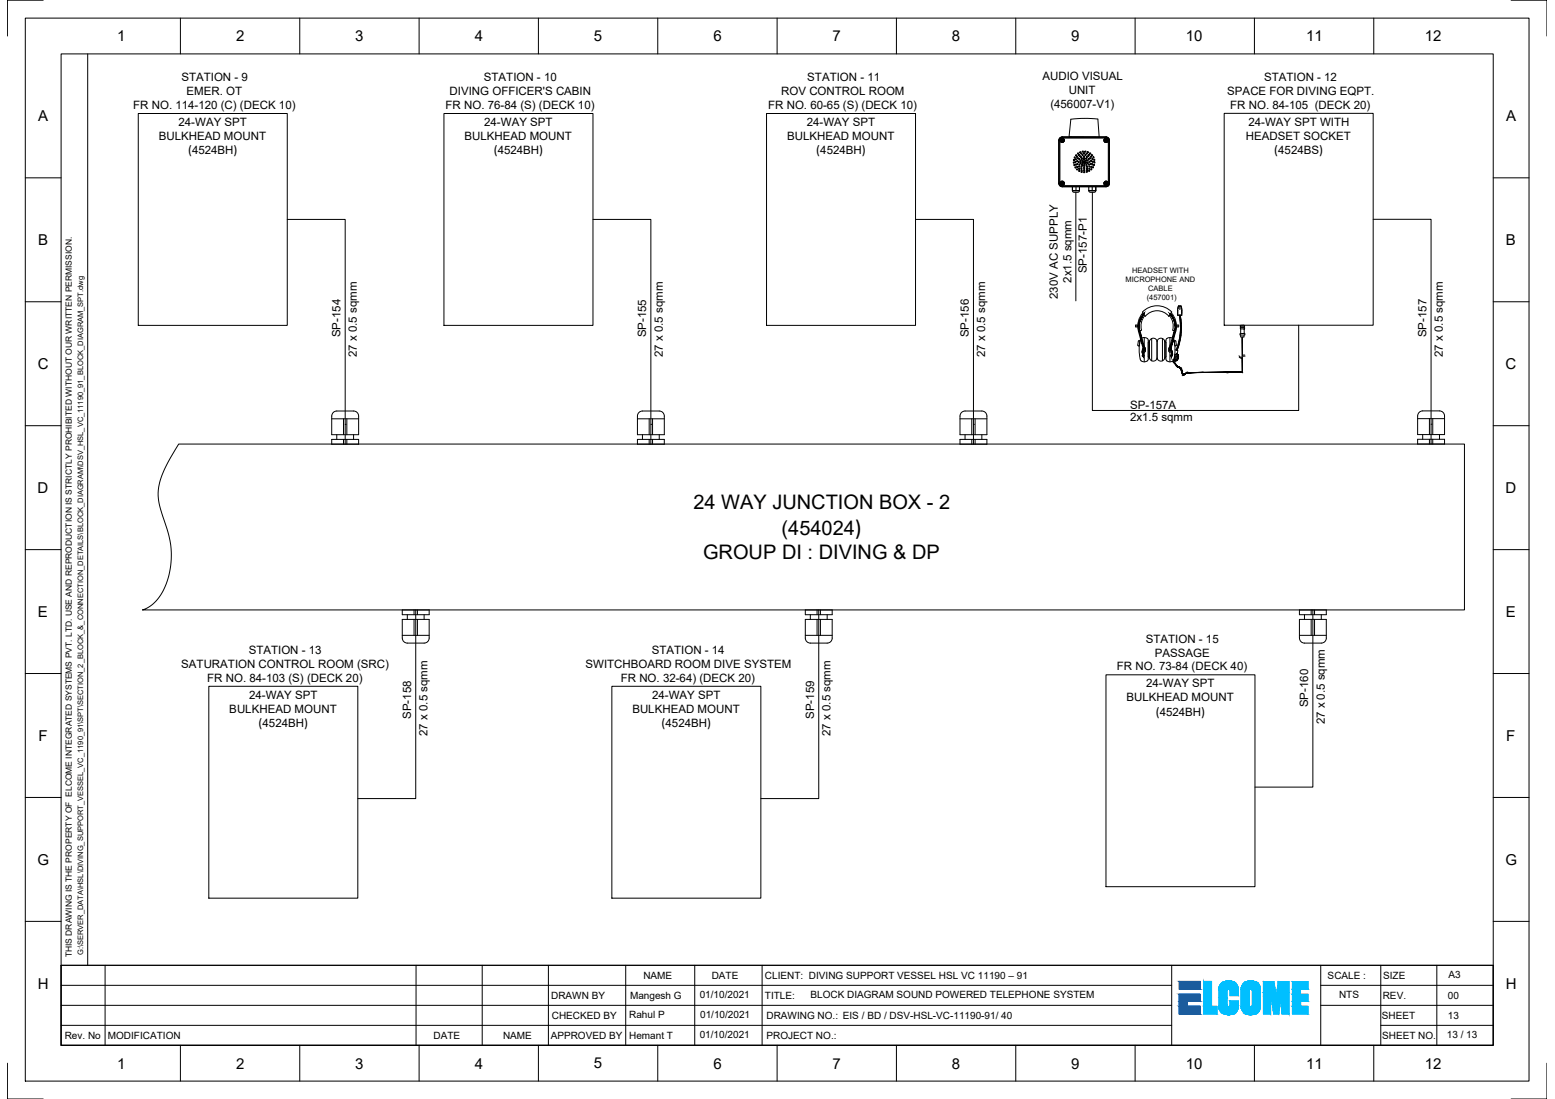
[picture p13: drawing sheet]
<svg xmlns="http://www.w3.org/2000/svg" width="420mm" height="297mm" viewBox="0 0 420 297" stroke-linecap="round" stroke-linejoin="round" font-family="sans-serif">
<defs><g id="words">
<g font-size="5.4">
<text x="187.4" y="137.7">24 WAY JUNCTION BOX - 2</text>
<text x="211.2" y="144.5">(454024)</text>
<text x="190" y="151">GROUP DI : DIVING &amp; DP</text>
</g>
<g font-size="4.1">
<text x="31.7" y="11.2">1</text>
<text x="63.8" y="11.2">2</text>
<text x="96" y="11.2">3</text>
<text x="128.3" y="11.2">4</text>
<text x="160.5" y="11.2">5</text>
<text x="192.8" y="11.2">6</text>
<text x="225" y="11.2">7</text>
<text x="257.2" y="11.2">8</text>
<text x="289.5" y="11.2">9</text>
<text x="320.4" y="11.2">10</text>
<text x="353" y="11.2">11</text>
<text x="384.9" y="11.2">12</text>
<text x="10.3" y="32.8">A</text>
<text x="407" y="32.8">A</text>
<text x="10.3" y="66.3">B</text>
<text x="406.9" y="66.3">B</text>
<text x="10.2" y="99.8">C</text>
<text x="406.8" y="99.8">C</text>
<text x="10.2" y="133.3">D</text>
<text x="406.8" y="133.3">D</text>
<text x="10.3" y="166.7">E</text>
<text x="406.9" y="166.7">E</text>
<text x="10.4" y="200.2">F</text>
<text x="407" y="200.2">F</text>
<text x="10.1" y="233.7">G</text>
<text x="406.7" y="233.7">G</text>
<text x="10.2" y="267.2">H</text>
<text x="406.8" y="267.2">H</text>
<text x="31.7" y="288.8">1</text>
<text x="63.8" y="288.8">2</text>
<text x="96" y="288.8">3</text>
<text x="128.3" y="288.8">4</text>
<text x="160.5" y="288.8">5</text>
<text x="192.8" y="288.8">6</text>
<text x="225" y="288.8">7</text>
<text x="257.2" y="288.8">8</text>
<text x="289.5" y="288.8">9</text>
<text x="320.4" y="288.8">10</text>
<text x="353" y="288.8">11</text>
<text x="384.9" y="288.8">12</text>
</g>
<g font-size="3.5">
<text x="50.8" y="41.8">(</text>
<text x="133.4" y="41.8">(</text>
<text x="220.6" y="41.8">(</text>
<text x="344.3" y="41.7">(</text>
<text x="69.9" y="196.6">(</text>
<text x="178.8" y="196.6">(</text>
<text x="312.3" y="193.5">(</text>
</g>
<g font-size="3.1">
<text x="49" y="22">STATION - 9</text>
<text x="130.8" y="22">STATION - 10</text>
<text x="218.1" y="22">STATION - 11</text>
<text x="281.7" y="21.8">AUDIO VISUAL</text>
<text x="341.6" y="21.9">STATION - 12</text>
<text x="36" y="29.5">FR NO. 114-120 (C) (DECK 10)</text>
<text x="50.4" y="25.7">EMER. OT</text>
<text x="120.4" y="29.5">FR NO. 76-84 (S) (DECK 10)</text>
<text x="121.5" y="25.7">DIVING OFFICER'S CABIN</text>
<text x="207.6" y="29.5">FR NO. 60-65 (S) (DECK 10)</text>
<text x="211.1" y="25.7">ROV CONTROL ROOM</text>
<text x="283.8" y="29.2">(456007-V1)</text>
<text x="288.8" y="25.5">UNIT</text>
<text x="331.6" y="25.7">SPACE FOR DIVING EQPT.</text>
<text x="332.4" y="29.4">FR NO. 84-105 (DECK 20)</text>
<text x="48.2" y="34.1">24-WAY SPT</text>
<text x="130.8" y="34.1">24-WAY SPT</text>
<text x="218" y="34.1">24-WAY SPT</text>
<text x="337.3" y="34.1">24-WAY SPT WITH</text>
<text x="42.9" y="37.8">BULKHEAD MOUNT</text>
<text x="51.9" y="41.8">4524BH)</text>
<text x="125.5" y="37.8">BULKHEAD MOUNT</text>
<text x="134.5" y="41.8">4524BH)</text>
<text x="212.7" y="37.8">BULKHEAD MOUNT</text>
<text x="221.6" y="41.8">4524BH)</text>
<text x="336.6" y="37.8">HEADSET SOCKET</text>
<text x="345.4" y="41.7">4524BS)</text>
<text x="289.5" y="76.4" transform="rotate(-90 289.5 76.4)">2x1.5 sqmm</text>
<text x="293.7" y="73.9" transform="rotate(-90 293.7 73.9)">SP-157-P1</text>
<text x="285.8" y="80.8" transform="rotate(-90 285.8 80.8)">230V AC SUPPLY</text>
<text x="92" y="91.2" transform="rotate(-90 92 91.2)">SP-154</text>
<text x="174.6" y="91.2" transform="rotate(-90 174.6 91.2)">SP-155</text>
<text x="261.8" y="91.2" transform="rotate(-90 261.8 91.2)">SP-156</text>
<text x="385.4" y="91.2" transform="rotate(-90 385.4 91.2)">SP-157</text>
<text x="96.5" y="96.5" transform="rotate(-90 96.5 96.5)">27 x 0.5 sqmm</text>
<text x="179.1" y="96.5" transform="rotate(-90 179.1 96.5)">27 x 0.5 sqmm</text>
<text x="266.2" y="96.5" transform="rotate(-90 266.2 96.5)">27 x 0.5 sqmm</text>
<text x="389.9" y="96.5" transform="rotate(-90 389.9 96.5)">27 x 0.5 sqmm</text>
<text x="305.3" y="113.7">2x1.5 sqmm</text>
<text x="305.4" y="110.5">SP-157A</text>
<text x="309.6" y="173.7">STATION - 15</text>
<text x="67.2" y="176.8">STATION - 13</text>
<text x="176.1" y="176.8">STATION - 14</text>
<text x="312" y="177.4">PASSAGE</text>
<text x="49" y="180.5">SATURATION CONTROL ROOM (SRC)</text>
<text x="56" y="184.3">FR NO. 84-103 (S) (DECK 20)</text>
<text x="158.2" y="180.5">SWITCHBOARD ROOM DIVE SYSTEM</text>
<text x="167.7" y="184.3">FR NO. 32-64) (DECK 20)</text>
<text x="301.8" y="181.2">FR NO. 73-84 (DECK 40)</text>
<text x="309.7" y="185.8">24-WAY SPT</text>
<text x="67.3" y="188.9">24-WAY SPT</text>
<text x="176.2" y="188.9">24-WAY SPT</text>
<text x="304.4" y="189.6">BULKHEAD MOUNT</text>
<text x="353.5" y="191.2" transform="rotate(-90 353.5 191.2)">SP-160</text>
<text x="62" y="192.7">BULKHEAD MOUNT</text>
<text x="70.9" y="196.6">4524BH)</text>
<text x="111.1" y="194.3" transform="rotate(-90 111.1 194.3)">SP-158</text>
<text x="170.9" y="192.7">BULKHEAD MOUNT</text>
<text x="179.8" y="196.6">4524BH)</text>
<text x="220" y="194.3" transform="rotate(-90 220 194.3)">SP-159</text>
<text x="313.3" y="193.5">4524BH)</text>
<text x="357.9" y="195.8" transform="rotate(-90 357.9 195.8)">27 x 0.5 sqmm</text>
<text x="115.5" y="198.9" transform="rotate(-90 115.5 198.9)">27 x 0.5 sqmm</text>
<text x="224.4" y="198.9" transform="rotate(-90 224.4 198.9)">27 x 0.5 sqmm</text>
</g>
<g font-size="2.7">
<text x="148.9" y="270">DRAWN BY</text>
<text x="170.2" y="269.9">Mangesh G</text>
<text x="173.8" y="264.6">NAME</text>
<text x="189.1" y="269.8">01/10/2021</text>
<text x="192.3" y="264.6">DATE</text>
<text x="206.7" y="264.6">CLIENT: DIVING SUPPORT VESSEL HSL VC 11190 – 91</text>
<text x="206.7" y="270">TITLE:</text>
<text x="219" y="269.9">BLOCK DIAGRAM SOUND POWERED TELEPHONE SYSTEM</text>
<text x="358.7" y="264.6">SCALE :</text>
<text x="361.8" y="269.8">NTS</text>
<text x="373.6" y="270">REV.</text>
<text x="373.7" y="264.6">SIZE</text>
<text x="391.2" y="269.9">00</text>
<text x="391.4" y="264.4">A3</text>
<text x="149.1" y="275.4">CHECKED BY</text>
<text x="170" y="275.1">Rahul P</text>
<text x="189.2" y="275">01/10/2021</text>
<text x="207.1" y="275.4">DRAWING NO.: EIS / BD / DSV-HSL-VC-11190-91/ 40</text>
<text x="373.4" y="275.4">SHEET</text>
<text x="391.2" y="275.4">13</text>
<text x="17.5" y="280.8">Rev. No</text>
<text x="29.1" y="280.8">MODIFICATION</text>
<text x="117.1" y="280.8">DATE</text>
<text x="135.9" y="280.8">NAME</text>
<text x="148.8" y="280.8">APPROVED BY</text>
<text x="170" y="280.8">Hemant T</text>
<text x="189.1" y="280.6">01/10/2021</text>
<text x="207.1" y="280.8">PROJECT NO.:</text>
<text x="373.5" y="280.8">SHEET NO.</text>
<text x="390.9" y="280.6">13 / 13</text>
</g>
<text font-size="2.3" x="19.4" y="258.8" transform="rotate(-90 19.4 258.8)">THIS DRAWING IS THE PROPERTY OF ELCOME INTEGRATED SYSTEMS PVT. LTD. USE AND REPRODUCTION IS STRICTLY PROHIBITED WITHOUT OUR WRITTEN PERMISSION.</text>
<g font-size="2">
<text x="304.1" y="76.2">MICROPHONE AND</text>
<text x="305.9" y="73.8">HEADSET WITH</text>
<text x="309.8" y="81.1">(457001)</text>
<text x="310.3" y="78.7">CABLE</text>
<text x="22.5" y="258.2" transform="rotate(-90 22.5 258.2)">G:\SERVER_DATA\HSL\DIVING_SUPPORT_VESSEL_VC_1190_91\SPT\SECTION_2_BLOCK_&amp;_CONNECTION_DETAILS\BLOCK_DIAGRAM\DSV_HSL_VC_11190_91_BLOCK_DIAGRAM_SPT.dwg</text>
</g>
</g></defs>
<!-- layer: 0 -->
<g fill="none" stroke="#000" stroke-width=".27">
<path d="M6.8 4.9h406.3v287.3h-406.3zM11.7 .1h-9.7v9.6M16.5 14.6h387v267.9h-387zM23.7 14.6v246.3M48.7 4.9v9.7M81 4.9v9.7M113.2 4.9v9.7M145.5 4.9v9.7M177.7 4.9v9.7M210 4.9v9.7M242.2 4.9v9.7M274.5 4.9v9.7"/>
<path d="M306.7 4.9v9.7M338.9 4.9v9.7M371.2 4.9v9.7M408.3 .1h9.7v9.6M37.4 30.7h40.2v57.2h-40.2zM120 30.7h40.2v57.2h-40.2zM207.1 30.7h40.3v57.2h-40.3zM296.6 32.2l-4-.2-3.3 .2-.4 4.8 8.1 .1-.4-4.9M330.8 30.6h40.2v57.3h-40.2zM6.8 48.1h9.7M77.6 59.3h15.7v60.8M160.2 59.3h15.7v60.8"/>
<path d="M247.4 59.3h15.6v60.8M290.7 52v29.3M292.9 43.6l.4 .5M295.2 52v58.9h55.7v-23M371 59.3h15.7v60.7M403.5 48.1h9.6M6.8 81.6h9.7M306.9 87.9h.5v.5h-.5zM307.2 87.9v.5M307.6 89.5l.4-.1 1.4 5.1-.2 .2-.2-.1zM307.6 92.1l.4 .2-.1 1-.3 .2-.2-.2zM308.2 91.7a9.2 9.2 0 0 0 .2 5.8 1.18 1.18 0 0 0 1.9-.5"/>
<path d="M308.6 91.4l1.1-.1 .5 .5 .1 5.2M308.8 84.5a5.2 5.2 0 0 0-1.2 5M308.8 94.1l.1 .9 .2 .2M309.1 95.2h.1M309.2 91.2v2.5M309.2 94.7v3.1M309.2 93.9l.3 .3v.8l-.3 .2M309.3 85.3l-.8 1.6-.2 1.1 .1 1.2-.8 .3M310.3 96.4l.3 .4M310.6 92.2l-.3 .4M310.6 92.2v4.6M310.6 96.8a1.05 1.05 0 0 0 1 .8 1.05 1.05 0 0 0 1.1-.8"/>
<path d="M310.6 92.2a1.05 1.05 0 0 1 1-.8 1.05 1.05 0 0 1 1.1 .8M311.2 91.5v6M312.6 96.8a1.06 1.06 0 0 0 1 .8 1.06 1.06 0 0 0 1.1-.7M312.6 92.2v4.6M314.1 91.5v6M314.7 92.1v.1M314.7 92.1a1.06 1.06 0 0 0-1.1-.7 1.06 1.06 0 0 0-1 .8M314.7 92.2l.3 .4M314.7 92.2v4.6M314.7 96.8v.1M315 96.4l-.3 .4M315.8 85.4v.1a4.1 4.1 0 0 0-6.3 0l-.8-1.2a5.5 5.5 0 0 1 7.9 0l-.8 1.2"/>
<path d="M316.1 93.9l-.3 .3 .1 .9 .5-.1 .1-.9M316.1 91.2v2.5M316.1 94.7v3.1M316.3 84.8l-.2 .3M316.5 84.5a5.2 5.2 0 0 1 1.2 5l-1.4 5.1-.2 .1-.2-.2 1.4-5.1 .4 .1-.8-.3 .1-1.2-.2-1.1-.8-1.6M316.7 91.4l-1.1-.1-.5 .5-.1 5.2M316.8 97.6l1.1 1.3M317 97.4l.9 1.5M317.1 91.7a9.4 9.4 0 0 1-.2 5.8 1.18 1.18 0 0 1-1.9-.5M317.1 97.6l-.2 .1M317.2 97.7l-.2 .1M317.3 97.8l-.2 .2"/>
<path d="M317.3 96.4l.1 .1M317.3 96.4h.1M317.3 96.3h.1M317.4 97.9l-.2 .2M317.5 98.1l-.2 .1M317.5 94.5l.8 .2-.2 1.1-.7-.1M317.5 95.7l.5 .1-.2 1.3-.5-.1zM317.6 98.2l-.2 .1M317.6 98.3l-.1 .1M317.7 92.2l-.3-.1-.1 .2 .1 1 .2 .2 .3-.2-.2-1.1M317.7 98.5h-.1M317.7 95.8l-.2 1.3"/>
<path d="M317.8 98.6l-.1 .1M317.9 87.9h.5v.5h-.5zM317.9 94.5l.2 .1M317.9 98.7l-.1 .1M317.9 94.4h.2M318 94.2l.2 .1M318 98.8l-.1 .1M318 94.1l.2 .1M318 94l.3 .1M318.1 87.9v.5M318.1 93.9l.2 .1M318.1 93.8h.3"/>
<path d="M318.2 93.6l.2 .1M318.2 93.5l.2 .1M318.2 84v1.2h1.1v-1.2M318.2 83.9l.2-1.2h.7l.2 1.2M318.2 93.4l.3 .1M318.3 93.3l.2 .1M318.3 93.2h.2M318.4 93l.2 .1M318.4 92.9l.2 .1M318.4 82.7l-.2 1.3M318.4 92.8l.3 .1M318.5 92.7h.2"/>
<path d="M318.5 92.5l.2 .1M318.5 92.4l.2 .1M318.5 92.3l.3 .1M318.6 92.2h.2M318.6 92.1h.2M318.6 91.9l.3 .1M318.6 85.2a16.6 16.6 0 0 1-.8 9.4M318.6 85.2h.3a16.9 16.9 0 0 1-.8 9.4h-.3M318.7 91.8l.2 .1M318.7 91.7h.2M318.7 91.6h.2M318.7 91.4l.3 .1"/>
<path d="M318.7 91.3l.3 .1M318.8 91.2h.2M318.8 91l.2 .1M318.8 90.9l.2 .1M318.8 90.8l.3 .1M318.8 90.7h.3M318.9 90.5l.2 .1M318.9 90.4l.2 .1M318.9 90.3h.2M318.9 90.2h.2M318.9 87h.3M318.9 90.1h.3"/>
<path d="M318.9 89.9h.3M318.9 85.3l-.2 .1M318.9 89.8h.3M318.9 87.1h.3M318.9 89.7h.3M318.9 87.2h.3M318.9 87.4h.3h-.3M318.9 89.5l.3 .1M318.9 85.5h-.2M318.9 89.4h.3M318.9 89.3h.3M318.9 87.6h.3"/>
<path d="M318.9 87.5h.3M319 89.2h.2M319 89l.2 .1M319 85.6h-.3M319 88.9h.2h-.2M319 88.6l.2 .1M319 88.5h.2M319 88.2h.2M319 88h.2M319 88.8h.2M319 85.7l-.3 .1M319 85.8l-.2 .1"/>
<path d="M319 86h-.2M319 86.1h-.2M319.1 86.2l-.3 .1M319.1 86.3l-.3 .1M319.1 86.5h-.3M319.1 86.6h-.2M319.1 82.7l.2 1.3M319.1 86.7l-.2 .1M319.1 86.9h-.2M319.2 87.8h-.2M319.2 87.9h-.2M319.2 88.4h-.2"/>
<path d="M319.2 88.3h-.2M336.3 96a.85 .85 0 0 0-1 .6l-.5-.4M336.4 96.3a.68 .68 0 0 0-.9 .6l-.7-.4M403.5 81.6h9.6M6.8 115.1h9.7M89.6 118.8h7.3v1.3h-7.3zM89.6 113.2h7.3M90.2 111.4l.8-.3h4.5a1.36 1.36 0 0 1 1.4 1.3v5.1h-7.3v-5.1zM91 117.5v1.3M92.8 113.2v4.3M92.8 118.8v1.3M93.3 114.7h.1"/>
<path d="M93.7 113.2v4.3M93.7 118.8v1.3M95.5 117.5v1.3M172.2 118.8h7.3v1.3h-7.3zM172.2 113.2h7.3M172.5 111.6l1.1-.5h4.5a1.36 1.36 0 0 1 1.4 1.3v5.1h-7.3v-5.1zM173.6 117.5v1.3M175.4 113.2v4.3M175.4 118.8v1.3M175.9 114.7h.1M176.3 113.2v4.3M176.3 118.8v1.3"/>
<path d="M178.1 117.5v1.3M259.4 118.8h7.3v1.3h-7.3zM259.4 113.2h7.3M259.7 111.6l1.1-.5h4.5a1.36 1.36 0 0 1 1.4 1.3v5.1h-7.3v-5.1zM260.8 117.5v1.3M262.6 113.2v4.3M262.6 118.8v1.3M263 114.7h.1M263.5 113.2v4.3M263.5 118.8v1.3M265.3 117.5v1.3M319.3 100.3h.1"/>
<path d="M325.1 100.7h.1M383 118.7h7.3v1.3h-7.3zM383 113.2h7.3M383.6 111.3l.8-.2h4.6a1.36 1.36 0 0 1 1.3 1.3v5.1h-7.3l.1-5.1zM384.4 117.5v1.2M386.2 113.2v4.3M386.2 118.7v1.3M386.7 114.7h.1M387.1 113.2v4.3M387.1 118.7v1.3M388.9 117.5v1.2M403.5 115.1h9.6"/>
<path d="M48.3 120h347.4v44.9h-357.2a12.4 12.4 0 0 0 7.2-9.5 24.2 24.2 0 0 0-1.5-15.3 15.1 15.1 0 0 1-1.2-9l.5-2 1.2-2.8zM6.8 148.6h9.7M403.5 148.6h9.6M108.7 164.9h7.3v1.2h-7.3zM108.7 171.7h7.3M110.1 166.1v1.3M111.9 164.9v1.2M111.9 167.4v4.3M112.3 164.9v50.9h-15.6M112.8 164.9v1.2M112.8 167.4v4.3M114.6 173.8h-4.5a1.38 1.38 0 0 1-1.4-1.3v-5.1h7.3v5.1a1.36 1.36 0 0 1-1.4 1.3"/>
<path d="M114.6 166.1v1.3M217.6 167.4h7.3v5.1a1.36 1.36 0 0 1-1.4 1.3h-4.5a1.36 1.36 0 0 1-1.4-1.3zM217.6 164.9h7.3v1.2h-7.3zM217.6 171.7h7.3M218.9 166.1v1.3M220.8 164.9v1.2M220.8 167.4v4.3M221.2 164.9v50.9h-15.6M221.7 164.9v1.2M221.7 167.4v4.3M223.5 166.1v1.3M351.1 167.4h7.3v5.1a1.36 1.36 0 0 1-1.4 1.3h-4.5a1.38 1.38 0 0 1-1.4-1.3z"/>
<path d="M351.1 164.9h7.3v1.2h-7.3zM351.1 171.7h7.3M352.5 166.1v1.3M354.3 164.9v1.2M354.3 167.4v4.3M354.7 164.9v47.8h-15.6M355.2 164.9v1.2M355.2 167.4v4.3M357 166.1v1.3M6.8 182h9.7M56.4 185.5h40.3v57.3h-40.3zM165.3 185.5h40.3v57.3h-40.3z"/>
<path d="M298.8 182.4h40.3v57.3h-40.3zM403.5 182h9.6M6.8 215.5h9.7M403.5 215.5h9.6M6.8 249h9.7M403.5 249h9.6M16.5 260.9h387v21.6h-387zM16.5 266.3h300.1M16.5 271.7h300.1M16.5 277.1h300.1M28.4 260.9v21.6M112.4 260.9v21.6"/>
<path d="M130.3 260.9v21.6M148.2 260.9v21.6M169.1 260.9v21.6M187.7 260.9v21.6M205.9 260.9v21.6M316.6 260.9v21.6M356.9 266.3h46.6M356.9 271.7h46.6M356.9 260.9v21.6M373.1 277.1h30.4M373.1 260.9v21.7M388.2 260.9v21.6"/>
<path d="M2 287.4v9.6h9.7M48.7 282.5v9.7M81 282.5v9.7M113.2 282.5v9.7M145.5 282.5v9.7M177.7 282.5v9.7M210 282.5v9.7M242.2 282.5v9.7M274.5 282.5v9.7M306.7 282.5v9.7M338.9 282.5v9.7M371.2 282.5v9.7"/>
<path d="M418 287.4v9.6h-9.7"/>
<circle cx="290.1" cy="43.9" r=".16"/>
<circle cx="290.2" cy="43.2" r=".16"/>
<circle cx="290.3" cy="44.6" r=".16"/>
<circle cx="290.4" cy="42.5" r=".16"/>
<circle cx="290.6" cy="45.2" r=".16"/>
<circle cx="290.6" cy="43.7" r=".16"/>
<circle cx="290.7" cy="43" r=".16"/>
<circle cx="290.7" cy="44.5" r=".16"/>
<circle cx="290.8" cy="42" r=".16"/>
<circle cx="291" cy="45.8" r=".16"/>
<circle cx="291" cy="42.4" r=".16"/>
<circle cx="291" cy="45.1" r=".16"/>
<circle cx="291" cy="43.5" r=".16"/>
<circle cx="291.1" cy="44.3" r=".16"/>
<circle cx="291.3" cy="41.5" r=".16"/>
<circle cx="291.3" cy="42.8" r=".16"/>
<circle cx="291.5" cy="43.7" r=".16"/>
<circle cx="291.5" cy="45" r=".16"/>
<circle cx="291.6" cy="41.8" r=".16"/>
<circle cx="291.6" cy="45.6" r=".16"/>
<circle cx="291.6" cy="46.2" r=".16"/>
<circle cx="291.7" cy="43" r=".16"/>
<circle cx="291.7" cy="44.5" r=".16"/>
<circle cx="291.8" cy="42.2" r=".16"/>
<circle cx="291.9" cy="41.1" r=".16"/>
<circle cx="292" cy="43.4" r=".16"/>
<circle cx="292" cy="44" r=".16"/>
<circle cx="292.2" cy="45.5" r=".16"/>
<circle cx="292.2" cy="42.5" r=".16"/>
<circle cx="292.2" cy="45" r=".16"/>
<circle cx="292.2" cy="41.5" r=".16"/>
<circle cx="292.2" cy="46" r=".16"/>
<circle cx="292.2" cy="46.4" r=".16"/>
<circle cx="292.3" cy="42.9" r=".16"/>
<circle cx="292.3" cy="44.6" r=".16"/>
<circle cx="292.4" cy="43.5" r=".16"/>
<circle cx="292.4" cy="44" r=".16"/>
<circle cx="292.5" cy="41.9" r=".16"/>
<circle cx="292.6" cy="41" r=".16"/>
<circle cx="292.9" cy="41.4" r=".16"/>
<circle cx="292.9" cy="42.7" r=".16"/>
<circle cx="292.9" cy="42.3" r=".16"/>
<circle cx="292.9" cy="43.2" r=".16"/>
<circle cx="292.9" cy="46.5" r=".16"/>
<circle cx="292.9" cy="44.7" r=".16"/>
<circle cx="292.9" cy="45.6" r=".16"/>
<circle cx="292.9" cy="46.1" r=".16"/>
<circle cx="292.9" cy="43.7" r=".16"/>
<circle cx="292.9" cy="45.2" r=".16"/>
<circle cx="292.9" cy="44.3" r=".16"/>
<circle cx="293.3" cy="41" r=".16"/>
<circle cx="293.3" cy="41.9" r=".16"/>
<circle cx="293.4" cy="43.5" r=".16"/>
<circle cx="293.4" cy="44" r=".16"/>
<circle cx="293.5" cy="42.9" r=".16"/>
<circle cx="293.5" cy="44.6" r=".16"/>
<circle cx="293.6" cy="46.4" r=".16"/>
<circle cx="293.7" cy="42.5" r=".16"/>
<circle cx="293.7" cy="41.5" r=".16"/>
<circle cx="293.7" cy="45" r=".16"/>
<circle cx="293.7" cy="46" r=".16"/>
<circle cx="293.7" cy="45.5" r=".16"/>
<circle cx="293.9" cy="43.4" r=".16"/>
<circle cx="293.9" cy="44" r=".16"/>
<circle cx="294" cy="41.1" r=".16"/>
<circle cx="294.1" cy="42.2" r=".16"/>
<circle cx="294.2" cy="43" r=".16"/>
<circle cx="294.2" cy="44.5" r=".16"/>
<circle cx="294.3" cy="46.2" r=".16"/>
<circle cx="294.3" cy="41.8" r=".16"/>
<circle cx="294.3" cy="45.6" r=".16"/>
<circle cx="294.3" cy="45" r=".16"/>
<circle cx="294.4" cy="43.7" r=".16"/>
<circle cx="294.6" cy="41.5" r=".16"/>
<circle cx="294.6" cy="42.8" r=".16"/>
<circle cx="294.7" cy="44.3" r=".16"/>
<circle cx="294.8" cy="42.4" r=".16"/>
<circle cx="294.8" cy="43.5" r=".16"/>
<circle cx="294.8" cy="45.1" r=".16"/>
<circle cx="294.8" cy="45.8" r=".16"/>
<circle cx="295.1" cy="42" r=".16"/>
<circle cx="295.2" cy="43" r=".16"/>
<circle cx="295.2" cy="44.5" r=".16"/>
<circle cx="295.3" cy="43.7" r=".16"/>
<circle cx="295.3" cy="45.2" r=".16"/>
<circle cx="295.5" cy="42.5" r=".16"/>
<circle cx="295.6" cy="44.6" r=".16"/>
<circle cx="295.7" cy="43.2" r=".16"/>
<circle cx="295.7" cy="43.9" r=".16"/>
<circle cx="308.9" cy="96.2" r=".25"/>
<circle cx="309.2" cy="94.5" r=".15"/>
<circle cx="316.1" cy="94.5" r=".15"/>
<circle cx="316.5" cy="96.1" r=".25"/>
<circle cx="318.5" cy="83.3" r=".04"/>
<circle cx="318.8" cy="82.9" r=".04"/>
<circle cx="318.8" cy="83.3" r=".04"/>
<circle cx="318.8" cy="83.6" r=".04"/>
<circle cx="319.1" cy="83.3" r=".04"/>
</g>
<g fill="#005cb8" stroke="#005cb8" stroke-width=".27">
<path d="M318.6 265.3l5.7 2.1v-2.1zM318.6 265.3l5.7 2.1h-5.7z"/>
<path d="M318.6 268.7l5.7 2v-2zM318.6 268.7l5.7 2h-5.7z"/>
<path d="M318.6 270.7l2.2 1.3v-1.3zM318.6 270.7l2.2 1.3h-2.2z"/>
<path d="M318.6 272l5.7 2.1v-2.1zM318.6 272l5.7 2.1h-5.7z"/>
</g>
<path d="M318.6 268.7h5.7v2h-3.5v1.3h3.5v2.1h-5.7zM318.6 265.3h5.7v2.1h-5.7z" fill="none" stroke="#005cb8" stroke-width=".27"/>
<g fill="#00bfff" stroke="#00bfff" stroke-width=".27">
<path d="M331.7 265.1h.6z"/>
<path d="M331.6 274.3h.8z"/>
<path d="M337.6 265.2h.6z"/>
<path d="M337.3 274.2h1.1z"/>
<path d="M325.2 265.3l2.2 6.7v-6.7zM325.2 265.3l2.2 6.7h-2.2z"/>
<path d="M325.2 272l3.6 2.1v-2.1zM325.2 272l3.6 2.1h-3.6z"/>
<path d="M331.7 265.1l.7 .1zM331.6 265.2h.8z"/>
<path d="M331.6 265.2h1.1zM331.3 265.2h1.4z"/>
<path d="M331.3 265.2h1.4zM331.2 265.2h1.5z"/>
<path d="M331.2 265.2l1.8 .1zM331.1 265.3h1.9z"/>
<path d="M331.1 265.3h2zM330.9 265.3h2.2z"/>
<path d="M330.9 265.3l2.4 .1zM330.8 265.4h2.5z"/>
<path d="M330.8 265.4h2.6zM330.5 265.4h2.9z"/>
<path d="M330.5 265.4l3 .1zM330.5 265.5h3z"/>
<path d="M330.5 265.5l3.2 .1zM330.2 265.6l.3-.1 3.2 .1z"/>
<path d="M330.2 265.6h3.6zM330.2 265.6h3.6z"/>
<path d="M330.2 265.6l3.7 .2zM330 265.8h3.9z"/>
<path d="M330 265.8h4zM330 265.8h4z"/>
<path d="M330 265.8l4.1 .2zM330 265.8l4.1 .2h-4.3z"/>
<path d="M329.8 266l4.3 .1zM329.8 266l4.3 .1h-4.3z"/>
<path d="M329.8 266.1l4.4 .1zM329.8 266.1l4.4 .1z"/>
<path d="M329.7 266.2l4.6 .1-.1-.1zM329.7 266.2l4.6 .1h-4.7z"/>
<path d="M329.6 266.3l4.7 .1zM329.6 266.3l4.7 .1z"/>
<path d="M329.6 266.4l4.8 .2-.1-.2zM329.6 266.4l4.8 .2h-4.9z"/>
<path d="M329.5 266.6h4.9zM329.5 266.6h4.9z"/>
<path d="M329.4 266.6l5.1 .2-.1-.2zM329.4 266.6l5.1 .2h-5.1z"/>
<path d="M329.4 266.8l5.1 .1zM329.4 266.8l5.1 .1z"/>
<path d="M329.4 266.9l5.1 .2v-.2zM329.4 266.9l5.1 .2h-5.1z"/>
<path d="M329.4 267.1l5.1 .1zM329.4 267.1l5.1 .1z"/>
<path d="M332 267.2h2.5zM332 267.2h2.5z"/>
<path d="M329.4 267.2h2.5zM329.4 267.2h2.5z"/>
<path d="M332.1 267.2l2.4 .1zM332.1 267.2l2.4 .1z"/>
<path d="M329.4 267.2h2.5zM329.4 267.2l2.4 .1z"/>
<path d="M332.1 267.3h2.4zM332.1 267.3h2.4z"/>
<path d="M329.4 267.3h2.4zM329.4 267.3h2.3z"/>
<path d="M332.2 267.3l2.3 .1zM332.2 267.3l2.3 .1z"/>
<path d="M329.4 267.3h2.3zM329.4 267.3l2.3 .1z"/>
<path d="M332.2 267.4h2.3zM332.2 267.4h2.3z"/>
<path d="M332.3 267.4h2.2zM332.3 267.4h2.2z"/>
<path d="M329.4 267.4h2.3zM329.4 267.4h2.2z"/>
<path d="M332.3 267.4l2.2 .1zM332.3 267.4l2.2 .1z"/>
<path d="M329.4 267.4h2.2zM329.4 267.4l2.2 .1z"/>
<path d="M332.3 267.5h2.2zM332.3 267.5h2.2z"/>
<path d="M329.4 267.5h2.2zM329.4 267.5h2.2z"/>
<path d="M332.3 267.5l2.2 .1zM332.3 267.5l2.2 .1z"/>
<path d="M329.4 267.5h2.2zM329.4 267.5l2.2 .1z"/>
<path d="M332.3 267.6l2.2 1.5v-1.5zM332.3 267.6l2.2 1.5h-2.2z"/>
<path d="M329.4 267.6l2.2 2.1v-2.1zM329.4 267.6l2.2 2.1h-2.2z"/>
<path d="M332.3 270.5l2.2 1.3v-1.3zM332.3 270.5l2.2 1.3h-2.2z"/>
<path d="M329.4 269.7l2.2 2.1v-2.1zM329.4 269.7l2.2 2.1h-2.2z"/>
<path d="M332.3 271.8h2.2zM332.3 271.8h2.2z"/>
<path d="M329.4 271.8h2.2zM329.4 271.8h2.2z"/>
<path d="M332.3 271.8l2.2 .1zM332.3 271.8l2.2 .1z"/>
<path d="M329.4 271.8l2.2 .1zM329.4 271.8l2.2 .1z"/>
<path d="M332.3 271.9l2.2 .1zM332.3 271.9l2.2 .1z"/>
<path d="M329.4 271.9l2.2 .1zM329.4 271.9l2.2 .1z"/>
<path d="M332.3 272h2.2zM332.3 272h2.2z"/>
<path d="M332.2 272h2.3zM332.2 272h2.3z"/>
<path d="M329.4 272h2.3zM329.4 272h2.3z"/>
<path d="M332.2 272l2.3 .1zM332.2 272.1h2.3z"/>
<path d="M329.4 272l2.3 .1zM329.4 272l2.3 .1z"/>
<path d="M332.2 272.1h2.3zM332.1 272.1h2.4z"/>
<path d="M329.4 272.1h2.4zM329.4 272.1h2.4z"/>
<path d="M332.1 272.1h2.4zM332.1 272.1h2.4z"/>
<path d="M329.4 272.1h2.5zM329.4 272.1h2.5z"/>
<path d="M332.1 272.1h2.4zM332 272.1h2.5z"/>
<path d="M329.4 272.1h2.5zM329.4 272.1h2.5z"/>
<path d="M329.4 272.1l5.1 .2v-.2zM329.4 272.1l5.1 .2h-5.1z"/>
<path d="M329.4 272.3l5.1 .2v-.2zM329.4 272.3l5.1 .2h-5.1z"/>
<path d="M329.4 272.5l5.1 .1zM329.4 272.5l5.1 .1z"/>
<path d="M329.4 272.6l5 .2 .1-.2zM329.4 272.6l5 .2h-5z"/>
<path d="M329.4 272.8h5zM329.4 272.8h5z"/>
<path d="M329.5 272.8l4.8 .2 .1-.2zM329.5 272.8l4.8 .2h-4.7z"/>
<path d="M329.6 273h4.7zM329.6 273l4.7 .1z"/>
<path d="M329.6 273.1l4.6 .1 .1-.1zM329.6 273.1l4.6 .1z"/>
<path d="M329.7 273.2h4.5zM329.7 273.2l4.4 .1z"/>
<path d="M329.8 273.3h4.3zM329.8 273.3l4.3 .1z"/>
<path d="M329.8 273.4h4.3zM329.8 273.4l4.2 .2z"/>
<path d="M330 273.6h4zM330 273.6h3.9z"/>
<path d="M330 273.6h3.9zM330 273.6l3.8 .2z"/>
<path d="M330.2 273.8h3.6zM330.2 273.8h3.5z"/>
<path d="M330.2 273.8h3.5zM330.2 273.8l3.3 .1z"/>
<path d="M330.5 273.9h3zM330.5 273.9l2.9 .1z"/>
<path d="M330.5 274h2.9zM330.5 274h2.8z"/>
<path d="M330.8 274h2.5zM330.8 274l2.3 .1z"/>
<path d="M330.9 274.1h2.2zM330.9 274.1h2.1z"/>
<path d="M331.1 274.1h1.9zM331.1 274.1l1.6 .1z"/>
<path d="M331.2 274.2h1.5zM331.2 274.2h1.5z"/>
<path d="M331.3 274.2h1.4zM331.3 274.2l1.1 .1z"/>
<path d="M331.6 274.3h.7zM331.7 274.3h.6z"/>
<path d="M337.6 265.2h.8zM337.3 265.2h1.1z"/>
<path d="M337.3 265.2h1.3zM337.2 265.2h1.4z"/>
<path d="M337.2 265.2h1.6zM337.1 265.2h1.7z"/>
<path d="M337.1 265.2l1.9 .1zM336.9 265.3h2.1z"/>
<path d="M336.9 265.3h2.3zM336.8 265.3h2.4z"/>
<path d="M336.8 265.3l2.5 .1zM336.7 265.4h2.6z"/>
<path d="M336.7 265.4h2.7zM336.5 265.4h2.9z"/>
<path d="M336.5 265.4l3 .1zM336.5 265.5h3z"/>
<path d="M336.5 265.5l3.2 .1zM336.3 265.6h3.4z"/>
<path d="M336.3 265.6h3.4zM336.2 265.6h3.5z"/>
<path d="M336.2 265.6l3.7 .2zM336.1 265.8l.1-.2 3.7 .2z"/>
<path d="M336.1 265.8h3.8zM336.1 265.8h3.8z"/>
<path d="M336 265.8l4.1 .2-.2-.2zM336 265.8l4.1 .2h-4.2z"/>
<path d="M335.9 266h4.2zM335.9 266h4.2z"/>
<path d="M335.8 266l4.4 .2-.1-.2zM335.8 266l4.4 .2h-4.5z"/>
<path d="M335.7 266.2h4.6zM335.7 266.2h4.6z"/>
<path d="M335.7 266.2l4.7 .2-.1-.2zM335.7 266.2l4.7 .2h-4.8z"/>
<path d="M335.6 266.4l4.8 .1zM335.6 266.4l4.8 .1z"/>
<path d="M335.6 266.5l4.9 .2-.1-.2zM335.6 266.5l4.9 .2h-5.1z"/>
<path d="M335.4 266.7h5.1zM335.4 266.7h5.1z"/>
<path d="M335.4 266.7l5.1 .3v-.3zM335.4 266.7l5.1 .3h-5.1z"/>
<path d="M335.4 267l5.1 .3v-.3zM335.4 267l5.1 .3h-5.1z"/>
<path d="M338 267.3h2.5zM338 267.3h2.5z"/>
<path d="M335.4 267.3h2.5zM335.4 267.3h2.5z"/>
<path d="M338.1 267.3h2.4zM338.1 267.3h2.4z"/>
<path d="M335.4 267.3h2.5zM335.4 267.3h2.4z"/>
<path d="M338.1 267.3h2.4zM338.1 267.3h2.4z"/>
<path d="M335.4 267.3h2.4zM335.4 267.3h2.3z"/>
<path d="M338.2 267.3l2.3 .1zM338.2 267.3l2.3 .1z"/>
<path d="M335.4 267.3h2.3zM335.4 267.3l2.3 .1z"/>
<path d="M338.3 267.4h2.2zM338.3 267.4h2.2z"/>
<path d="M335.4 267.4h2.3zM335.4 267.4h2.2z"/>
<path d="M338.3 267.4l2.2 .1zM338.3 267.4l2.2 .1z"/>
<path d="M335.4 267.4h2.2zM335.4 267.4l2.2 .1z"/>
<path d="M338.3 267.5l2.2 .1zM338.3 267.5l2.2 .1z"/>
<path d="M335.4 267.5h2.2zM335.4 267.5l2.2 .1z"/>
<path d="M338.4 267.6l2.1 .1zM338.4 267.6l2.1 .1z"/>
<path d="M335.4 267.6h2.2zM335.4 267.6l2.2 .1z"/>
<path d="M338.4 267.7l2.1 4v-4zM338.4 267.7l2.1 4h-2.1z"/>
<path d="M335.4 267.7l2.2 4v-4zM335.4 267.7l2.2 4h-2.2z"/>
<path d="M338.4 271.7l2.1 .1zM338.4 271.7l2.1 .1z"/>
<path d="M335.4 271.7l2.2 .1zM335.4 271.7l2.2 .1z"/>
<path d="M338.4 271.8l2.1 .1zM338.4 271.8l2.1 .1z"/>
<path d="M335.4 271.8l2.2 .1zM335.4 271.8l2.2 .1z"/>
<path d="M338.3 271.9h2.2zM338.3 271.9h2.2z"/>
<path d="M338.3 271.9h2.2zM338.3 271.9h2.2z"/>
<path d="M335.4 271.9h2.2zM335.4 271.9h2.2z"/>
<path d="M338.3 271.9l2.2 .1zM338.3 271.9l2.2 .1z"/>
<path d="M335.4 271.9l2.3 .1zM335.4 271.9l2.3 .1z"/>
<path d="M338.3 272h2.2zM338.2 272h2.3z"/>
<path d="M335.4 272h2.3zM335.4 272h2.3z"/>
<path d="M338.2 272l2.3 .1zM338.1 272.1h2.4z"/>
<path d="M335.4 272l2.4 .1zM335.4 272l2.4 .1z"/>
<path d="M338.1 272.1h2.4zM338 272.1h2.5z"/>
<path d="M335.4 272.1h2.5zM335.4 272.1h2.5z"/>
<path d="M338 272.1h2.5zM338 272.1h2.5z"/>
<path d="M335.4 272.1h2.6zM335.4 272.1h2.6z"/>
<path d="M335.4 272.1l5.1 .1zM335.4 272.1l5.1 .1z"/>
<path d="M335.4 272.2l5.1 .2v-.2zM335.4 272.2l5.1 .2h-5.1z"/>
<path d="M335.4 272.4l5.1 .1zM335.4 272.4l5.1 .1z"/>
<path d="M335.4 272.5l5.1 .2v-.2zM335.4 272.5l5.1 .2h-5.1z"/>
<path d="M335.4 272.7h5.1zM335.4 272.7l5.1 .1z"/>
<path d="M335.5 272.8l4.9 .2 .1-.2zM335.5 272.8l4.9 .2h-4.8z"/>
<path d="M335.6 273h4.8zM335.6 273h4.7z"/>
<path d="M335.6 273l4.6 .2 .1-.2zM335.6 273l4.6 .2h-4.5z"/>
<path d="M335.7 273.2h4.5zM335.7 273.2l4.5 .1z"/>
<path d="M335.8 273.3l4.3 .1 .1-.1zM335.8 273.3l4.3 .1h-4.2z"/>
<path d="M335.9 273.4h4.2zM335.9 273.4l4.1 .1z"/>
<path d="M335.9 273.5l4 .1 .1-.1zM335.9 273.5l4 .1z"/>
<path d="M336.1 273.6h3.8zM336.1 273.6l3.7 .1z"/>
<path d="M336.2 273.7h3.6zM336.2 273.7l3.5 .1z"/>
<path d="M336.3 273.8h3.4zM336.3 273.8l3.3 .1z"/>
<path d="M336.4 273.9h3.2zM336.4 273.9l3 .1z"/>
<path d="M336.5 274h2.9zM336.5 274h2.8z"/>
<path d="M336.7 274h2.6zM336.7 274l2.5 .1z"/>
<path d="M336.8 274.1h2.4zM336.8 274.1h2.2z"/>
<path d="M336.9 274.1h2.1zM336.9 274.1l1.9 .1z"/>
<path d="M337.1 274.2h1.7zM337.1 274.2h1.5z"/>
<path d="M337.2 274.2h1.4zM337.2 274.2h1.2z"/>
<path d="M337.3 274.2l.9 .1zM337.6 274.3h.6z"/>
<path d="M345.4 265.3l2.9 2.9v-2.9zM345.4 265.3l2.9 2.9h-3.3z"/>
<path d="M346.3 268.2l2 .1zM346.3 268.2l2 .1z"/>
<path d="M345 268.2h1.3zM345 268.2l1.3 .1z"/>
<path d="M341.4 265.3l3.3 3-.5-3zM341.4 265.3l3.3 3h-3.3z"/>
<path d="M345 268.3l1.2 1.1 .1-1.1zM345 268.3l1.2 1.1h-1.4z"/>
<path d="M343.3 268.3l1.5 1.1-.1-1.1zM343.3 268.3l1.5 1.1h-1.3z"/>
<path d="M341.4 268.3l1.9 1.1v-1.1zM341.4 268.3l1.9 1.1h-1.9z"/>
<path d="M341.4 269.4l1.9 4.6v-4.6zM341.4 269.4l1.9 4.6h-1.9z"/>
<path d="M343.5 269.4l2 4.7 .7-4.7zM343.5 269.4l2 4.7h-1.4z"/>
<path d="M346.3 268.3l2 5.8v-5.8zM346.3 268.3l2 5.8h-2z"/>
<path d="M349.2 265.3l4.3 2.1v-2.1zM349.2 265.3l4.3 2.1h-4.3z"/>
<path d="M349.2 267.4l2.2 1.3v-1.3zM349.2 267.4l2.2 1.3h-2.2z"/>
<path d="M349.2 268.7l4.2 2v-2zM349.2 268.7l4.2 2h-4.2z"/>
<path d="M349.2 270.7l2.2 1.3v-1.3zM349.2 270.7l2.2 1.3h-2.2z"/>
<path d="M349.2 272l4.2 2.1v-2.1zM349.2 272l4.2 2.1h-4.2z"/>
</g>
<path d="M325.2 265.3h2.2v6.7h1.4v2.1h-3.6zM332.7 265.2a2.12 2.12 0 0 1 1.8 2.2v1.7h-2.2v-1.7l-.3-.2-.4 .2v4.4l.4 .3 .3-.2v-1.4h2.2v1.5M332.7 265.2a2.7 2.7 0 0 0-3.3 1.7v5.6a2.56 2.56 0 0 0 3.3 1.7M334.6 272a2.13 2.13 0 0 1-1.9 2.2M336.1 265.8a2.98 2.98 0 0 1 4.3 .7l.1 5.9a2.62 2.62 0 0 1-3.6 1.7l-.8-.5-.7-1.2v-5.4zM337.6 267.7v4a.41 .41 0 0 0 .4 .4 .41 .41 0 0 0 .4-.4v-4M337.6 267.7a.41 .41 0 0 1 .4-.4 .41 .41 0 0 1 .4 .4M341.4 265.3h2.8l.6 4.1 .6-4.1h2.9v8.8h-2v-5.9l-.8 5.9h-1.4l-.8-5.8v5.7h-1.9zM349.2 265.3h4.3v2.1h-2.1v1.3h2v2h-2v1.3h2v2.1h-4.2z" fill="none" stroke="#00bfff" stroke-width=".27"/>
<g fill="#000" stroke="#000" stroke-width=".27">
<path d="M308.8 95.9l.1 .3zM308.8 95.9l.1 .3zM308.7 95.7l.1 .2zM308.7 95.7l.1 .2zM308.7 95.4l.1 .3zM308.7 95.4l.1 .3zM308.7 95.1l.1 .3zM308.7 95.1l.1 .3zM308.7 94.9v.2zM308.7 94.9l.1 .2zM308.8 94.7v.2zM308.8 94.7v.2zM308.9 94.4v.3zM308.9 94.4v.3zM309 94.2l-.1 .2zM309 94.2l-.1 .2zM309 93.9v.3zM309 93.9v.3zM309 93.8l.1 .2zM309 93.8l.1 .2zM308.9 93.5l.2 .3zM308.9 93.5l.2 .3zM308.8 93.3l.2 .2zM308.8 93.3l.2 .2zM308.7 92.9l.2 .3zM308.7 92.9l.2 .3zM308.6 92.8l.1 .1zM308.6 92.8l.1 .1zM308.5 92.5l.2 .3zM308.5 92.5l.2 .3zM308.5 92.3l.1 .2zM308.5 92.3l.1 .2zM308.4 92.1l.1 .2zM308.4 92.1l.1 .2zM308.4 91.8l.1 .3zM308.4 91.8l.1 .3zM308.3 91.6l.1 .2zM308.3 91.6l.1 .2zM308.3 91.3l.1 .3zM308.3 91.3l.1 .3zM308.2 91.1l.1 .2zM308.2 91.1l.1 .2zM308.2 90.8l.1 .3zM308.2 90.8l.1 .3zM308.1 90.5l.2 .3zM308.1 90.5l.2 .3zM308.1 90.4l.1 .1zM308.1 90.4l.1 .1zM308 90.1l.1 .2zM308 90.1l.1 .2zM307.9 89.9l.2 .2zM307.9 89.9l.2 .2zM307.8 89.6l.2 .3zM307.8 89.6l.2 .3zM307.8 89.4l.1 .2zM307.8 89.4l.1 .2zM307.7 89.2l.1 .2zM307.7 89.2l.1 .2zM307.7 88.9l.1 .3zM307.7 88.9l.1 .3zM307.7 88.7l.1 .2zM307.7 88.7l.1 .2zM307.7 88.4v.2zM307.7 88.4v.2zM307.7 88.1v.3zM307.7 88.1v.3zM307.7 87.9v.2zM307.7 87.9v.2zM307.7 87.6l.1 .3zM307.7 87.6l.1 .3zM307.8 87.4v.2zM307.8 87.4v.2zM307.9 87.1l-.1 .3zM307.9 87.1l-.1 .3zM307.9 86.9v.2zM307.9 86.9v.2zM308 86.6v.3zM308 86.6v.3zM308.1 86.4v.3zM308.1 86.4v.3zM308.2 86.2v.2zM308.2 86.2v.2zM308.3 85.9l-.1 .3zM308.3 85.9v.3zM308.5 85.7l-.1 .3zM308.5 85.7l-.1 .3zM308.6 85.6l-.1 .1zM308.6 85.6l-.1 .1zM308.7 85.3l-.1 .3zM308.7 85.3l-.1 .3zM308.9 85.1l-.1 .2zM308.9 85.1l-.1 .2zM309.1 84.9l-.2 .2zM309.1 84.9l-.2 .2z"/>
<path d="M316.5 95.9v.3zM316.5 95.9v.3zM316.6 95.6v.3zM316.6 95.6v.3zM316.6 95.4v.2zM316.6 95.4v.2zM316.6 95.1l.1 .3zM316.6 95.1l.1 .3zM316.5 94.9l.1 .2zM316.5 94.9l.1 .2zM316.5 94.7l.1 .2zM316.5 94.7l.1 .2zM316.4 94.4l.1 .3zM316.4 94.4l.1 .3zM316.3 94.2l.2 .2zM316.3 94.2l.2 .2zM316.3 93.9l.1 .3zM316.3 93.9l.1 .3zM316.3 93.7v.2zM316.3 93.7v.2zM316.3 93.4v.3zM316.3 93.4v.3zM316.4 93.2v.3zM316.4 93.2v.3zM316.6 92.9l-.1 .3zM316.6 92.9l-.1 .3zM316.6 92.7l.1 .2zM316.6 92.7l.1 .2zM316.7 92.5v.3zM316.7 92.5v.3zM316.8 92.3v.2zM316.8 92.3v.2zM316.9 92v.3zM316.9 92v.3zM316.9 91.8v.2zM316.9 91.8v.2zM316.9 91.5l.1 .3zM316.9 91.5l.1 .3zM317 91.3v.2zM317 91.3v.2zM317 91v.3zM317 91v.3zM317.1 90.8v.3zM317.1 90.8v.3zM317.2 90.5l-.1 .3zM317.2 90.5l-.1 .3zM317.2 90.3v.2zM317.2 90.3v.2zM317.3 90.1l-.1 .2zM317.3 90.1l-.1 .2zM317.3 89.8v.3zM317.3 89.8v.3zM317.4 89.6v.2zM317.4 89.6v.2zM317.5 89.4v.2zM317.5 89.4v.2zM317.5 89.2v.2zM317.5 89.2v.2zM317.6 88.9v.3zM317.6 88.9v.3zM317.6 88.6v.3zM317.6 88.6v.3zM317.6 88.4v.2zM317.6 88.4v.2zM317.6 88.1v.3zM317.6 88.1v.3zM317.5 87.9l.1 .2zM317.5 87.9l.1 .2zM317.5 87.6l.1 .2zM317.5 87.6l.1 .2zM317.4 87.4l.2 .2zM317.4 87.4l.2 .2zM317.4 87.1l.1 .2zM317.4 87.1l.1 .2zM317.3 86.9l.1 .2zM317.3 86.9l.1 .2zM317.2 86.6l.2 .2zM317.2 86.6l.2 .2zM317.1 86.4l.2 .2zM317.1 86.4l.2 .2zM317 86.2l.2 .2zM317 86.2l.2 .2zM316.9 85.9l.2 .2zM316.9 85.9l.2 .2zM316.8 85.7l.1 .2zM316.8 85.7l.1 .2zM316.7 85.6l.1 .1zM316.7 85.6l.1 .1zM316.5 85.3l.2 .2zM316.5 85.3l.2 .2zM316.3 85.1l.2 .2zM316.3 85.1l.2 .2zM316.2 84.9l.2 .2zM316.2 84.9l.2 .2z"/>
<path d="M318.3 96.5v.1zM318.3 96.5v.1zM318.3 96.7v.2zM318.3 96.7v.2zM318.2 96.8v.2zM318.2 96.8v.2zM318.2 97l-.1 .1zM318.2 97l-.1 .1zM317.2 97.2l.1 .1z"/>
<path d="M335.7 91.1v5zM335.7 91.1v5z"/>
<path d="M335.7 96.7v3.9zM335.7 96.7v3.9zM332.7 100.6h3zM332.7 100.6h3z"/>
<path d="M319.3 100.3l.1 .3zM319.3 100.3l.1 .3zM319.4 100.6l.1 .2zM319.4 100.6l.1 .2zM320.1 101.1l.2-.2zM320.2 101.1l.1-.2zM320.3 100.9l.3-.1zM320.4 101l.2-.2zM320.6 100.7l4.5-.1zM320.6 100.8l4.5-.2z"/>
<path d="M325.1 100.6h7zM325.1 100.7l7-.1zM332.5 100.5l.2 .1zM332.5 100.6h.2z"/>
</g>
<!-- layer: PFV -->
<path d="M335.2 88.5l-.1-.5 1-.1 .2 .3-.1 .3M335.2 90.6v.5h.9v-.5M335.2 88.3h1M335.2 88.9v1.2M336.2 88.9h-1l-.1-.4h1.2l-.1 1.6h.2v.5h-1.4v-.4l1.2-.1" fill="none" stroke="#000" stroke-width=".27"/>
<!-- layer: 0 -->
<g fill="none" stroke="#000" stroke-width=".3">
<path d="M286.1 37.9l.1 11.6M286.1 37.9v11.7M286.2 38h.2v11.5h-.2M286.7 38.1l-.1 .2 .2-.1M286.8 37.8l.1 .1M286.9 38v.1M286.9 38l-.2 .1M286.9 37.7l.1 .1M286.9 37.7l-.1 .1M286.9 38h.1M286.9 37.9v.1M286.9 37.8l.1 .1"/>
<path d="M286.9 37.8v.1M287 38h.1M287 37l11.8 .1M287 37h11.9M287 37l-.6 .3-.3 .6M287 38l-.1 .1M287.1 37.1v.2h11.7M287.1 37.8l-.1 .1M287.1 37.1a.89 .89 0 0 0-.9 .9M287.1 37.3l-.5 .2-.2 .5M287.1 37.9h.1M287.1 37.8h-.1"/>
<path d="M287.1 37.8v.1M287.1 38v.1M287.1 37.8h.1M287.1 38.1l-.3 .1M287.2 37.7l.2-.1-.1 .2M287.2 37.7h-.3M287.2 37.7h-.4v.4M287.2 38.1h-.1M287.3 37.8l-.1 .3-.4 .1M287.3 37.8l-.2 .2M298.7 37.8l.1 .1M298.7 38.2l-.2 .1"/>
<path d="M298.7 38l-.2 .3M298.7 38l.1 .1M298.7 37.7l.1 .1M298.7 37.7v.1M298.7 38h.1M298.7 37.9h.1M298.8 38h.1M298.8 37.9v.1M298.8 38v.1M298.8 37.1v.2M298.8 37.8v.1M298.8 37.1a.89 .89 0 0 1 .9 .9"/>
<path d="M298.8 37.3l.5 .2 .2 .5M298.9 38l-.1 .1M298.9 38h.1M298.9 37l-.1 .1M298.9 37l.6 .3 .3 .6M298.9 37.8v.1M298.9 38l.1 .1M298.9 37.8h.1M298.9 37.9v.1M298.9 37.9h.1M298.9 37.8h-.1M299 37.8h.1"/>
<path d="M299 38.1l-.3 .1M299 37.8l-.1 .1M299 37.7l.2-.1-.1 .2M299 37.7h-.3M299 37.7h-.4v.4M299 38.1h.1M299.1 37.8l-.2 .2M299.1 37.8v.3l-.4 .1M299.5 38v11.5h.2a.89 .89 0 0 1-.9 .9M299.5 38h.2M299.7 38v11.6zM299.7 37.9v.1"/>
<path d="M286.1 49.6l.3 .6 .6 .2M286.2 49.5l-.1 .1M286.2 49.5a.89 .89 0 0 0 .9 .9M286.4 49.5l.2 .5 .5 .2M286.7 49.7l-.1 .2 .2-.1M286.8 49.4l.1 .2M286.8 49.4l.1 .1M286.9 49.6v.1M286.9 49.7h-.2M286.9 49.4l.1 .1M286.9 49.4h-.1M286.9 49.5v.1"/>
<path d="M286.9 49.6h.1M286.9 49.7h.1M286.9 49.5h.1M287 49.7h.1M287 50.4h11.9M287 49.6h.1M287 49.6l-.1 .1M287.1 49.5h-.1M287.1 49.6h.1M287.1 49.4l-.1 .1M287.1 49.4v.1M287.1 49.5v.1"/>
<path d="M287.1 49.6v.1M287.1 49.7l-.3 .1M287.1 49.5h.1M287.2 49.3l.2-.1-.1 .2M287.2 49.3l-.3 .1M287.2 49.3h-.4v.4M287.2 49.7h-.1M287.3 49.4l-.1 .4h-.4M287.3 49.4l-.2 .2M289.8 51.5l.2 .4 .3 .1h1l.4-.5M290.7 50.4v1.1h1M291.7 51.5h-1.9v-1.1v1.1h.9"/>
<path d="M291.7 50.4v1.1M292.7 43.9h.8M293.1 43.5v.7M294.2 50.4v1.1M294.2 51.5h1.9v-1.1v1.1h-1M295.1 50.4v1.1h-.9M296.1 51.5l-.2 .4-.3 .1h-1.1l-.3-.5M298.7 49.4l.1 .2M298.7 49.4l.1 .1M298.7 49.8l-.2 .2M298.7 49.7l-.2 .3M298.7 49.6l.1 .1"/>
<path d="M298.7 49.4h.1M298.7 49.6v.1M298.7 49.5l.1 .1M298.8 49.6h.1M298.8 49.7h.1M298.8 50.4h-11.8M298.8 50.2h-11.7v.2M298.8 50.4h.1M298.8 50.2v.2M298.8 49.5h.1M298.9 49.6l-.1 .1M298.9 49.6h.1"/>
<path d="M298.9 49.5h.1M298.9 49.7h.1M298.9 49.5v.1M298.9 49.4l-.1 .1M298.9 49.4v.1M299 49.4v.1M299 49.7l-.3 .1M299 49.5l-.1 .1M299 49.3l.2-.1-.1 .2M299 49.3l-.3 .1M299 49.3h-.4v.4M299 49.7h.1"/>
<path d="M299.1 49.4l-.2 .2M299.1 49.4v.4h-.4M299.5 49.5l-.2 .5-.5 .2M299.8 49.6l-.3 .6-.6 .2"/>
<circle cx="287" cy="37.9" r=".56"/>
<circle cx="287" cy="37.9" r=".58"/>
<circle cx="298.9" cy="37.9" r=".56"/>
<circle cx="298.9" cy="37.9" r=".52"/>
<circle cx="298.9" cy="37.9" r=".58"/>
<circle cx="287" cy="49.6" r=".56"/>
<circle cx="287" cy="49.6" r=".58"/>
<circle cx="298.9" cy="49.6" r=".56"/>
<circle cx="298.9" cy="49.6" r=".52"/>
<circle cx="298.9" cy="49.6" r=".58"/>
</g>
<use href="#words"/>
</svg>
